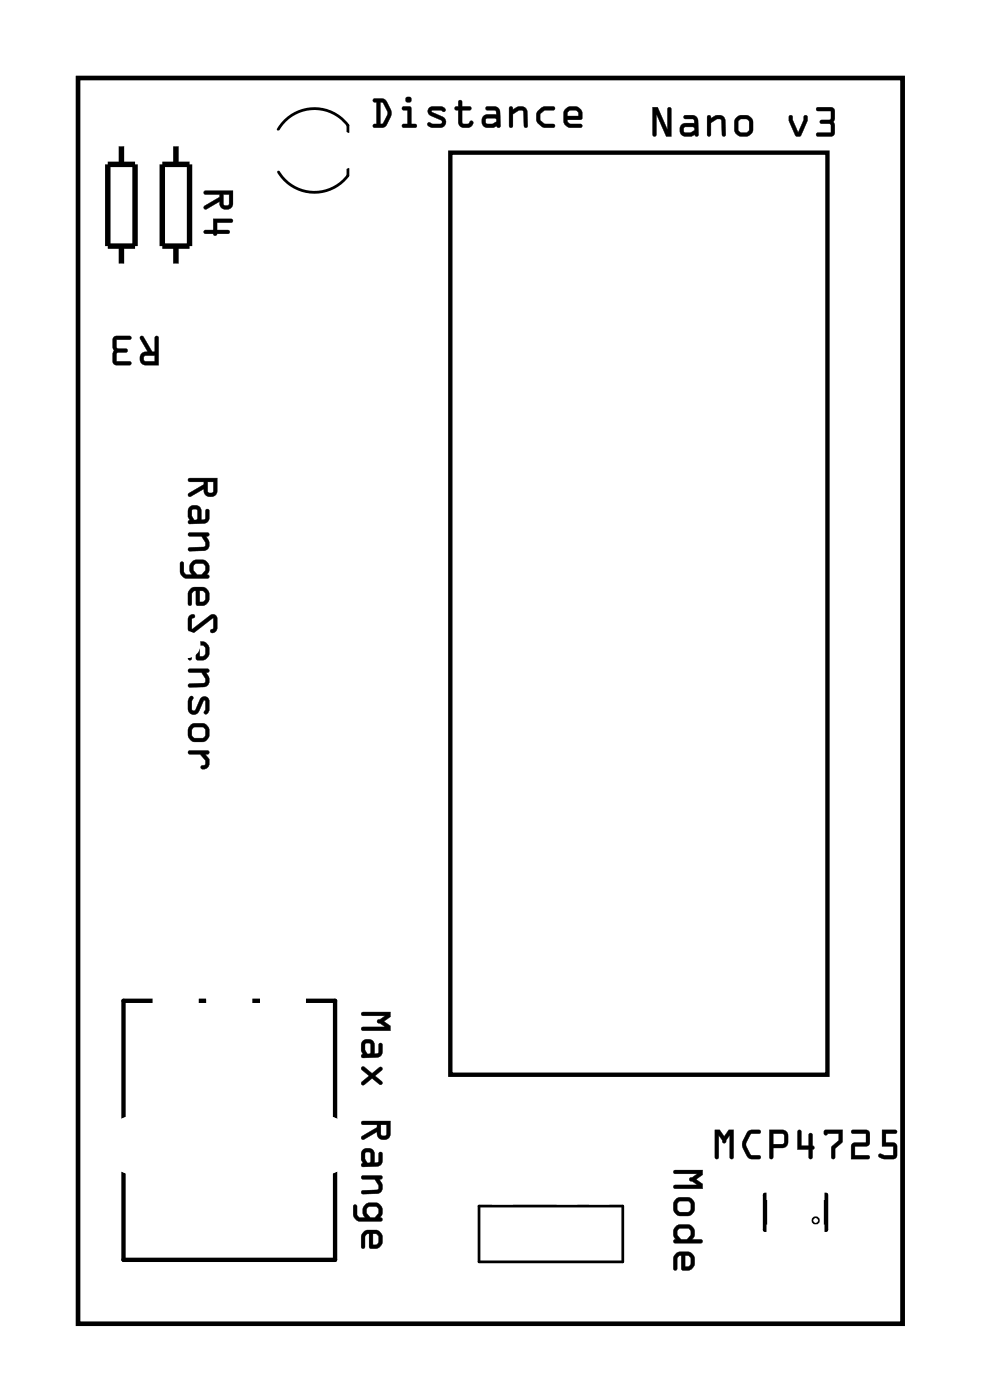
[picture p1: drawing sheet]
<svg xmlns="http://www.w3.org/2000/svg" width="46mm" height="65mm" viewBox="0 0 46 65" stroke-linecap="round" stroke-linejoin="round" font-family="sans-serif">
<path d="M3.6 3.6h38.5v58.1h-38.5zM21 7.1h17.6v43h-17.6zM5.8 46.7h9.8v12h-9.8zM35.7 55.7v1.6M38.4 55.7h.1v1.6h-.1" fill="none" stroke="#000" stroke-width=".2"/>
<path d="M3.6 3.6h38.5v58.1h-38.5z" fill="none" stroke="#000" stroke-width=".05"/>
<path d="M13 6a1.95 1.95 0 0 1 3.2-.2v.4M13 8a1.95 1.95 0 0 0 3.2 .2M16.2 7.9v.3M22.3 56.2h6.7v2.6h-6.7z" fill="none" stroke="#000" stroke-width=".13"/>
<circle cx="38" cy="56.9" r=".04" fill="none" stroke="#000" stroke-width=".3"/>
<path d="M5 7.7h1.3v3.8h-1.3zM5.7 6.7v1M5.7 11.5v.9M7.6 7.7h1.2v3.8h-1.2zM8.2 6.7v1M8.2 11.5v.9" fill="none" stroke="#000" stroke-width=".25"/>
<g fill="#000">
<path d="M6.5 15.7h.2l.4 .7h.1v-.7h.1h.1v1.3h-.6a.31 .31 0 0 1-.3-.3 .31 .31 0 0 1 .4-.3zM6.7 16.6l.1 .2h.4v-.2zM5.3 15.7h.8l-.1 .1h-.6l.1 .4 .4 .1v.1l-.4 .1-.1 .3 .7 .1v.1h-.7l-.1-.1z"/>
<path d="M6.5 15.7h.2l.4 .7h.1v-.7a.1 .1 0 0 1 .1 0 .1 .1 0 0 1 .1 0v1.3h-.6a.32 .32 0 0 1-.3-.3 .32 .32 0 0 1 .4-.3l-.4-.6zM6.6 15.7l-.1 .1 .4 .6a.31 .31 0 0 0-.4 .2 .31 .31 0 0 0 .3 .4h.6v-1.3h-.1h-.1v.7h-.1l-.4-.7zM6.7 16.6l.1 .2h.4v-.2zM6.7 16.6h.5v.3l-.4-.1zM5.3 15.7h.7a.1 .1 0 0 1 .1 0 .1 .1 0 0 1-.1 .1h-.6l.1 .4h.4a.1 .1 0 0 1 .1 .1 .1 .1 0 0 1-.1 .1l-.4 .1-.1 .3h.6a.1 .1 0 0 1 .1 .1 .1 .1 0 0 1-.1 .1h-.6l-.1-.1zM5.3 15.7v1.2l.1 .1h.7v-.1h-.7v-.4l.5-.1v-.1l-.5-.1v-.4h.6l.1-.1z"/>
<path d="M9.5 8.9h1.4v.6a.31 .31 0 0 1-.4 .3 .31 .31 0 0 1-.3-.4l-.7 .4v-.2l.7-.4v-.1h-.7zM10.4 9.1v.4l.2 .1 .1-.5zM9.9 10.2h.9v.2h-.7v.3h.6v.2h-.6l-.1 .1-.1-.1h-.4v-.2h.4z"/>
<path d="M9.5 8.9h1.4v.6a.32 .32 0 0 1-.4 .3 .32 .32 0 0 1-.3-.4l-.6 .4a.1 .1 0 0 1-.1-.1 .1 .1 0 0 1 0-.1l.7-.4v-.1h-.7zM9.5 8.9l.1 .2h.6v.1l-.7 .4 .1 .1 .6-.3a.31 .31 0 0 0 .3 .4 .31 .31 0 0 0 .3-.3l.1-.6zM10.4 9.1v.4l.2 .1 .1-.5zM10.4 9.1h.3l-.1 .5-.2-.1zM9.9 10.2h.9a.1 .1 0 0 1 .1 .1 .1 .1 0 0 1-.1 .1h-.7v.3h.5a.1 .1 0 0 1 .1 .1 .1 .1 0 0 1-.1 .1h-.5a.09 .09 0 0 1-.1 .1 .09 .09 0 0 1-.1-.1h-.3a.1 .1 0 0 1-.1-.1 .1 .1 0 0 1 .1-.1h.3zM9.9 10.2v.5h-.3l-.1 .2h.4l.1 .1 .1-.1h.6v-.2h-.6v-.3h.7v-.2z"/>
<path d="M17.4 4.6h.5l.4 .7-.3 .6-.5 .1a.1 .1 0 0 1-.1-.1 .1 .1 0 0 1 .1-.1h.1v-1l-.2-.1zM17.4 4.6v.1l.2 .1v1h-.2v.1h.5l.3-.4v-.4l-.3-.5zM17.7 4.8v1l.2-.1 .2-.4-.2-.5zM17.7 4.8h.2l.2 .5-.3 .5h-.1zM18.8 5h.3l.1 .8h.1a.1 .1 0 0 1 .1 .1 .1 .1 0 0 1-.1 .1h-.5a.1 .1 0 0 1-.1-.1 .1 .1 0 0 1 .1-.1h.2v-.7h-.2zM18.8 5v.1h.2v.7h-.2l-.1 .1h.7v-.1h-.2v-.8zM18.9 4.7a.15 .15 0 0 1 .3 0 .15 .15 0 0 1-.3 0zM18.9 4.6a.15 .15 0 0 0 .3 0 .15 .15 0 0 0-.3 0zM20 5h.1a.71 .71 0 0 1 .7 .1 .12 .12 0 0 1-.1 .1 .12 .12 0 0 1-.2-.1l-.4 .1 .5 .2a.28 .28 0 0 1 .2 .3 .28 .28 0 0 1-.3 .3l-.6-.1a.12 .12 0 0 1 .1-.2 .12 .12 0 0 1 .2 .1h.4v-.1l-.6-.3-.1-.2zM20 5l-.1 .2 .1 .2 .6 .3-.1 .1-.6-.1 .1 .2h.2h.4l.2-.1-.1-.3-.6-.3 .5-.1a.09 .09 0 0 0 .1 .1 .09 .09 0 0 0 0-.1l-.2-.1zM21.4 4.7h.1v.3h.4a.1 .1 0 0 1 .1 .1 .1 .1 0 0 1-.1 0h-.4l.1 .6 .2 .1 .1-.2 .1 .1a.21 .21 0 0 1 0 .2 .21 .21 0 0 1-.2 .1l-.3-.1-.1-.1v-.7h-.1a.1 .1 0 0 1-.1 0 .1 .1 0 0 1 .1-.1h.1zM21.4 4.7v.3l-.2 .1h.2v.6a.37 .37 0 0 0 .3 .3 .37 .37 0 0 0 .4-.3l-.1-.1-.2 .2-.3-.1v-.6h.4h.1l-.1-.1h-.4v-.3zM22.6 5h.4h.2l.1 .9a.09 .09 0 0 1-.1 .1 .09 .09 0 0 1 0-.1l-.5 .1a.32 .32 0 0 1-.3-.4 .32 .32 0 0 1 .3-.3h.4v-.1l-.4-.1zM22.7 5v.1l.4 .1v.2l-.4-.1a.31 .31 0 0 0-.2 .3 .31 .31 0 0 0 .2 .3h.5h.1v-.7l-.2-.2zM22.7 5.5v.3h.3l.1-.1v-.2zM22.7 5.5h.4v.2l-.1 .1h-.3zM23.7 5h.2v.1a.39 .39 0 0 1 .7 .1v.7a.09 .09 0 0 1-.1 .1 .09 .09 0 0 1-.1-.1v-.7l-.2-.1-.3 .2v.6a.1 .1 0 0 1-.1 .1 .1 .1 0 0 1-.1-.1zM23.8 5v.9h.1v-.6l.3-.2 .2 .1v.7h.2v-.7a.32 .32 0 0 0-.5-.2l-.2 .1v-.1zM25.1 5.1l.3-.1h.4a.1 .1 0 0 1 .1 .1 .1 .1 0 0 1-.1 0l-.4 .1-.2 .2v.2l.2 .2h.4a.1 .1 0 0 1 .1 .1 .1 .1 0 0 1-.1 .1l-.6-.1a.51 .51 0 0 1-.1-.8zM25.1 5.2l-.1 .2 .1 .4 .2 .1h.5v-.1h-.4l-.2-.2v-.3l.1-.1 .5-.1v-.1h-.4zM26.3 5.1l.3-.1h.3l.2 .1v.2v.3h-.7l.2 .2h.4a.1 .1 0 0 1 .1 .1 .1 .1 0 0 1-.1 .1h-.5l-.1-.2-.1-.2zM26.4 5.1l-.1 .5 .1 .2 .2 .1h.5v-.1h-.5l-.2-.2h.7v-.3l-.1-.2-.1-.1h-.3zM26.5 5.2l-.1 .2h.6l-.1-.2zM26.5 5.2l.4-.1 .1 .3h-.6z"/>
<path d="M17.4 4.6h.5a.8 .8 0 0 1 .1 1.2l-.1 .1h-.5v-.1h.2v-1l-.2-.1zM17.7 4.8v1h.1l.3-.5-.2-.5zM18.8 5h.4v.8h.2v.1h-.7l.1-.1h.2v-.7h-.2zM18.9 4.7a.15 .15 0 0 1 .3 0 .15 .15 0 0 1-.3 0zM20 5h.5l.3 .1a.12 .12 0 0 1-.1 .1 .12 .12 0 0 1-.2-.1l-.4 .1 .5 .2a.27 .27 0 0 1 .2 .3 .27 .27 0 0 1-.3 .3l-.4-.1-.2-.1 .1-.1 .5 .1 .1-.1-.6-.3-.1-.2zM21.4 4.7h.1v.3h.4l.1 .1h-.1h-.4l.1 .7h.2l.2-.2 .1 .1a.35 .35 0 0 1-.4 .3 .35 .35 0 0 1-.3-.3v-.6h-.2l.2-.1zM22.7 5h.4l.2 .2v.7h-.1l-.5 .1a.31 .31 0 0 1-.2-.4 .31 .31 0 0 1 .2-.3h.4v-.1l-.4-.1zM22.7 5.5v.3h.3l.1-.1v-.2zM23.8 5h.1v.1a.38 .38 0 0 1 .4-.1 .38 .38 0 0 1 .3 .2v.7h-.2v-.7l-.2-.1-.3 .2v.6h-.1zM25.1 5.2l.3-.2h.5l-.1 .1h-.4l-.2 .2v.3l.2 .2h.5l-.1 .1-.4 .1a.49 .49 0 0 1-.3-.8zM26.3 5.1l.3-.1h.3l.1 .1 .1 .2v.3h-.7l.2 .2h.5v.1l-.5 .1-.2-.2-.1-.2zM26.5 5.2l-.1 .2h.6l-.1-.2z"/>
<path d="M30.4 5h.3l.4 1.1v-1a.1 .1 0 0 1 .1-.1 .1 .1 0 0 1 .1 .1v1.3h-.3l-.4-1.1v1a.1 .1 0 0 1-.1 .1 .1 .1 0 0 1-.1-.1zM30.4 5v1.3h.1h.1v-1l.5 1.1h.2v-1.3l-.1-.1-.1 .1v1l-.5-1.1zM31.9 5.4h.4h.2l.1 .9a.09 .09 0 0 1-.1 .1 .09 .09 0 0 1-.1-.1l-.5 .1a.32 .32 0 0 1-.2-.3 .32 .32 0 0 1 .2-.4h.5l-.1-.1-.4-.1zM31.9 5.4v.1l.5 .1v.2l-.5-.1a.31 .31 0 0 0-.2 .4 .31 .31 0 0 0 .2 .3l.5-.1h.1v-.7l-.1-.2zM31.9 5.9v.3h.3l.2-.1-.1-.2zM31.9 5.9h.4l.1 .2-.2 .1h-.3zM33 5.4h.1v.1a.39 .39 0 0 1 .7 .1v.7a.09 .09 0 0 1-.1 .1 .09 .09 0 0 1-.1-.1v-.7l-.2-.1-.3 .2v.6a.1 .1 0 0 1-.1 .1 .1 .1 0 0 1-.1-.1zM33 5.4v.9h.1v-.6l.3-.2 .2 .1 .1 .7h.1v-.7a.32 .32 0 0 0-.5-.2l-.2 .1v-.1zM34.2 5.9a.51 .51 0 0 1 1 0 .51 .51 0 0 1-1 0zM34.2 5.9a.5 .5 0 0 0 1 0 .5 .5 0 0 0-1 0zM34.4 5.6v.5l.2 .1 .3-.1v-.5h-.3zM34.4 5.6l.4-.1 .1 .1v.4l-.1 .2h-.2l-.2-.1zM36.8 5.4h.1l.3 .8 .3-.7a.1 .1 0 0 1 0-.1 .1 .1 0 0 1 .1 .1l-.3 .8-.2 .1-.3-.8zM36.8 5.4v.2l.3 .7h.2l.3-.7v-.2h-.1l-.3 .8-.3-.8zM38.1 5h.6l.2 .2-.1 .5 .1 .6-.2 .1h-.6a.1 .1 0 0 1-.1-.1 .1 .1 0 0 1 .1-.1h.6v-.4h-.4a.1 .1 0 0 1-.1-.1 .1 .1 0 0 1 .1-.1h.4v-.4h-.6zM38.1 5v.2h.6v.4h-.4l-.1 .1 .1 .1h.4v.4h-.6v.1h.7l.1-.1-.1-.5 .1-.6-.2-.1z"/>
<path d="M30.4 5h.2l.5 1.1v-1l.1-.1 .1 .1v1.3h-.2l-.5-1.1v1l-.1 .1-.1-.1zM31.9 5.4h.5l.1 .2v.7h-.1l-.5 .1a.31 .31 0 0 1-.2-.3 .31 .31 0 0 1 .2-.4l.5 .1v-.2l-.5-.1zM31.9 5.9v.3h.3l.2-.1-.1-.2zM33 5.4h.1v.1a.38 .38 0 0 1 .4-.1 .38 .38 0 0 1 .3 .2v.7h-.1l-.1-.7-.2-.1-.3 .2v.6l-.1 .1zM34.2 5.9a.5 .5 0 0 1 1 0 .5 .5 0 0 1-1 0zM34.4 5.6v.5l.2 .1h.2l.1-.2v-.4l-.1-.1zM36.8 5.4h.1l.3 .8 .3-.8h.1v.2l-.3 .7h-.2l-.3-.7zM38.1 5h.6l.2 .1-.1 .6 .1 .5-.1 .1h-.8l.1-.1h.6v-.4h-.4l-.1-.1 .1-.1h.4v-.4h-.6z"/>
<path d="M8.8 22.3h1.3v.6a.31 .31 0 0 1-.3 .3 .31 .31 0 0 1-.3-.4l-.7 .4v-.2l.7-.4v-.1h-.7zM9.7 22.5v.4l.2 .1v-.5zM8.8 23.6h.2h.3l.1 .6h.2v-.4h.1v.5l-.2 .1h-.7v-.1v-.5zM9 23.8l-.1 .3 .1 .1h.2v-.4zM8.8 24.9h.9v.1h-.1a.38 .38 0 0 1 .2 .4 .38 .38 0 0 1-.3 .3h-.7v-.2h.7l.1-.1-.2-.4h-.6zM8.4 26.2h.2v.5l.4 .1-.2-.2 .2-.4 .2-.1h.4l.1 .2v.3l-.1 .2 .1 .1h-1.1l-.2-.2zM9.1 26.3l-.1 .3 .2 .2h.2l.2-.2v-.2l-.1-.1zM8.9 27.5l.2-.1h.5l.2 .3-.1 .4-.2 .1h-.3l-.1-.7-.2 .2v.5h-.1v-.5zM9.3 27.5v.6l.2-.1 .1-.3-.1-.1zM8.8 28.7h.3l-.2 .2 .1 .4 .8-.6h.2l.1 .1v.6l-.1 .1h-.2l.1-.2v-.5l-.8 .7h-.2l-.1-.2zM8.9 30l.2-.1 .5 .1 .2 .2-.1 .4-.2 .2h-.3l-.1-.7-.2 .1v.5l-.1 .1v-.6zM9.3 30.1v.5h.2l.1-.4-.1-.1zM8.8 31.2h.9v.1l-.1 .1a.38 .38 0 0 1 .2 .3 .38 .38 0 0 1-.3 .3h-.7v-.1l.7-.1h.1l-.2-.4-.6-.1zM8.9 32.5h.1l-.1 .2 .1 .4h.1l.2-.5a.22 .22 0 0 1 .3-.1 .22 .22 0 0 1 .2 .2v.4l-.2 .2a.12 .12 0 0 1-.1-.1 .12 .12 0 0 1 .1-.1l-.1-.5-.2 .6a.27 .27 0 0 1-.3 .1 .27 .27 0 0 1-.2-.3zM8.8 34.2a.5 .5 0 0 1 1 0 .5 .5 0 0 1-1 0zM9 33.9l-.1 .4 .1 .1h.5l.1-.4-.1-.1zM8.8 35h.9v.1l-.1 .1 .1 .2a.33 .33 0 0 1 0 .3 .33 .33 0 0 1-.3 .2 .12 .12 0 0 1 0-.2 .12 .12 0 0 1 .2 0v-.2l-.3-.3h-.5z"/>
<path d="M8.8 22.3h1.3v.6a.32 .32 0 0 1-.3 .3 .32 .32 0 0 1-.3-.4l-.6 .4a.1 .1 0 0 1-.1-.1 .1 .1 0 0 1 0-.1l.7-.4v-.1h-.7zM8.8 22.3v.1l.7 .1v.1l-.7 .4v.1l.7-.3a.31 .31 0 0 0 .2 .4 .31 .31 0 0 0 .4-.3v-.6zM9.7 22.5v.4l.2 .1v-.5zM9.7 22.5h.3l-.1 .5-.2-.1zM8.8 23.6l.2-.1 .3 .1 .1 .6h.2v-.4a.1 .1 0 0 1 .1-.1 .1 .1 0 0 1 .1 .1l-.1 .4-.1 .2h-.8a.09 .09 0 0 1 0-.1v-.2zM8.8 23.6v.2l.1 .5-.1 .1h.7l.2-.1v-.5h-.1v.4h-.2l-.1-.6h-.2zM9 23.8l-.1 .3 .1 .1h.2v-.4zM9 23.8h.2v.4h-.2l-.1-.1zM8.8 24.8h.9a.1 .1 0 0 1 .1 .1 .11 .11 0 0 1-.2 .1 .39 .39 0 0 1-.1 .7h-.6a.09 .09 0 0 1-.1-.1 .09 .09 0 0 1 0-.1h.7l.1-.2-.2-.3h-.6zM8.8 24.9v.1h.6l.2 .3-.1 .2h-.7v.2h.7a.32 .32 0 0 0 .2-.5l-.1-.2h.1v-.2zM8.4 26.2h.2v.5l.3 .1-.1-.2 .1-.4 .3-.1h.3l.3 .3-.1 .3-.1 .1a.11 .11 0 0 1 .2 .1 .1 .1 0 0 1-.1 .1l-1.1-.1-.2-.2zM8.4 26.2v.5l.2 .2 1.1 .1v-.1a.19 .19 0 0 1 0-.3v-.3l-.1-.2h-.6l-.2 .3 .2 .4h-.3l-.1-.1v-.5zM9.1 26.3l-.1 .3 .2 .2h.2l.2-.2-.1-.3zM9.1 26.3h.4l.1 .1v.2l-.2 .2h-.2l-.2-.2zM8.9 27.5l.2-.1h.4l.3 .3v.3l-.2 .2h-.4l-.1-.1v-.6l-.1 .1-.1 .1v.4a.1 .1 0 0 1-.1 .1 .1 .1 0 0 1 0-.1v-.5zM8.9 27.5l-.1 .2v.5h.1v-.5l.2-.2 .1 .7h.3l.2-.1v-.4l-.1-.3h-.5zM9.3 27.5v.6l.2-.1 .1-.3zM9.3 27.5h.2l.1 .2v.2l-.1 .2h-.2zM8.8 28.7l.2-.1a.13 .13 0 0 1 .1 .2 .13 .13 0 0 1-.2 .1l.1 .4 .8-.6a.21 .21 0 0 1 .3 .1v.6l-.2 .1a.13 .13 0 0 1-.1-.1 .13 .13 0 0 1 .1-.1v-.5l-.8 .7a.21 .21 0 0 1-.2 0 .21 .21 0 0 1-.1-.2zM8.8 28.7v.6l.2 .2 .9-.7 .1 .5-.2 .1 .2 .1 .1-.1v-.6a.2 .2 0 0 0-.3-.1l-.8 .6-.1-.4 .2-.2zM8.9 30l.2-.1h.4l.3 .3v.3l-.2 .2-.4 .1-.1-.1v-.6h-.1l-.1 .1v.5a.1 .1 0 0 1-.1 .1 .1 .1 0 0 1 0-.1v-.5zM8.9 30l-.1 .2v.5h.1v-.5l.2-.1 .1 .6h.3l.2-.1v-.4l-.1-.2-.5-.1zM9.3 30.1v.5h.2l.1-.4zM9.3 30.1h.2l.1 .1v.3l-.1 .1h-.2zM8.8 31.2h.9a.1 .1 0 0 1 .1 .1 .11 .11 0 0 1-.2 .1 .39 .39 0 0 1-.1 .6l-.6 .1a.09 .09 0 0 1-.1-.1 .09 .09 0 0 1 0-.1l.7-.1 .1-.2-.2-.2h-.6zM8.8 31.2v.1h.6l.2 .3-.1 .2-.7 .1v.1h.7a.32 .32 0 0 0 .2-.5l-.1-.2h.1v-.1zM8.8 32.5a.12 .12 0 0 1 .2 0 .12 .12 0 0 1-.1 .2l.1 .4 .4-.6h.2l.1 .1a.71 .71 0 0 1-.1 .7 .12 .12 0 0 1-.1-.1 .12 .12 0 0 1 .1-.1l-.1-.4-.2 .5a.28 .28 0 0 1-.3 .1 .28 .28 0 0 1-.2-.3zM8.9 32.5l-.1 .2v.5l.2 .1h.2l.3-.7 .1 .5a.09 .09 0 0 0-.1 .1 .09 .09 0 0 0 .1 .1l.1-.2v-.4a.22 .22 0 0 0-.1-.2 .22 .22 0 0 0-.3 .1l-.2 .5h-.1l-.1-.4 .1-.2zM8.8 34.2a.51 .51 0 0 1 1 0 .51 .51 0 0 1-1 0zM8.8 34.2a.49 .49 0 0 0 .9 0 .49 .49 0 0 0-.9 0zM9 33.9l-.1 .1 .1 .4h.5l.1-.4-.1-.1zM9 33.9h.5l.1 .1-.1 .4h-.5l-.1-.1zM8.8 35h.9a.1 .1 0 0 1 .1 .1 .1 .1 0 0 1-.1 .1h-.1l.1 .2a.33 .33 0 0 1 0 .3 .33 .33 0 0 1-.3 .2 .14 .14 0 0 1 0-.2 .14 .14 0 0 1 .2-.1v-.1l-.3-.3h-.5zM8.8 35v.1l.5 .1 .3 .3v.1l-.2 .2a.23 .23 0 0 0 .2 0 .23 .23 0 0 0 .1-.2v-.2l-.2-.2 .2-.1v-.1z"/>
<path d="M16.9 47.2h1.3v.2l-.3 .2 .3 .2v.2h-1.4l.1-.1h1.1l-.3-.2a.1 .1 0 0 1-.1-.1 .1 .1 0 0 1 .1-.1l.2-.1h-1zM16.9 48.5l.2-.1 .3 .1v.6h.2l.1-.4 .1-.1v.6l-.2 .1h-.7v-.2l-.1-.4zM17 48.6v.3l.1 .2h.1l.1-.4zM16.9 49.7h.1l.3 .3 .4-.2h.1v.1l-.3 .3 .3 .2v.1h-.1l-.4-.2-.3 .3h-.1v-.2l.3-.2-.3-.3zM16.9 52.3h1.3v.6a.31 .31 0 0 1-.4 .2 .31 .31 0 0 1-.2-.3l-.7 .3-.1-.1 .8-.4v-.2h-.7zM17.8 52.4v.5h.2v-.5zM16.9 53.6l.2-.1 .3 .1v.6h.2l.1-.4 .1-.1v.6l-.2 .1h-.7v-.2l-.1-.4zM17 53.7v.3l.1 .2h.1l.1-.4zM16.9 54.8h.9v.1l-.1 .1a.38 .38 0 0 1 .1 .3 .38 .38 0 0 1-.2 .3h-.7v-.1h.7v-.1l-.1-.4h-.6zM16.5 56.2h.1l.1 .5 .3 .1-.1-.3 .1-.3 .2-.1h.4l.2 .2v.3l-.1 .2 .1 .1h-1.2l-.1-.2zM17.1 56.3v.3l.2 .2h.2l.1-.2v-.2l-.1-.1zM17 57.4l.1-.1 .6 .1 .1 .3v.3l-.2 .2h-.4v-.7h-.1l-.1 .1v.6h-.1l-.1-.6zM17.4 57.5v.5h.2v-.4l-.1-.1z"/>
<path d="M16.9 47.2h1.3v.2l-.3 .2 .3 .2v.3h-1.3a.1 .1 0 0 1-.1-.1 .1 .1 0 0 1 .1-.1h1.1l-.3-.2a.1 .1 0 0 1-.1-.1 .1 .1 0 0 1 .1-.1l.2-.2-1 .1-.1-.1zM16.9 47.2v.1h1.1l-.4 .3 .4 .3h-1.1h-.1l.1 .1h1.3v-.2l-.3-.2 .3-.2v-.2zM16.9 48.5l.2-.1 .3 .1 .1 .6h.1v-.4a.1 .1 0 0 1 .1-.1 .1 .1 0 0 1 .1 .1v.4l-.1 .2h-.8a.09 .09 0 0 1-.1-.1 .09 .09 0 0 1 .1-.1l-.1-.1zM16.9 48.5l-.1 .2 .1 .5v.1h.7l.1-.1 .1-.5h-.1l-.1 .4h-.2v-.6h-.2zM17 48.7v.2l.1 .2h.1l.1-.4zM17 48.6l.3 .1-.1 .4h-.1l-.1-.2zM16.9 49.7h.1l.3 .3 .4-.2a.1 .1 0 0 1 .1 0 .1 .1 0 0 1 0 .1l-.3 .3 .3 .2a.1 .1 0 0 1 0 .1 .1 .1 0 0 1-.1 .1l-.4-.3-.3 .3a.1 .1 0 0 1-.2 0 .11 .11 0 0 1 .1-.2l.3-.2-.3-.3zM16.9 49.8v.1l.3 .3-.3 .2v.2h.1l.3-.3 .4 .2h.1v-.1l-.3-.2 .3-.3v-.1h-.1l-.4 .3-.3-.4zM16.9 52.3h1.3v.6a.32 .32 0 0 1-.4 .2 .32 .32 0 0 1-.2-.3l-.6 .3a.1 .1 0 0 1-.2 0 .1 .1 0 0 1 .1-.1l.7-.4v-.2h-.7zM16.9 52.3v.1h.7v.2l-.7 .4v.1l.7-.4a.31 .31 0 0 0 .2 .4 .31 .31 0 0 0 .4-.2v-.6zM17.8 52.4v.5h.2v-.5zM17.7 52.4h.3v.6l-.3-.1zM16.9 53.6l.2-.1 .3 .1 .1 .6 .1-.1v-.3a.1 .1 0 0 1 .1-.1 .1 .1 0 0 1 .1 .1v.4l-.1 .2h-.8a.09 .09 0 0 1-.1-.1 .09 .09 0 0 1 .1-.1l-.1-.2zM16.9 53.6l-.1 .2 .1 .4v.2h.7l.1-.1 .1-.6-.1 .1-.1 .4h-.2v-.6l-.2-.1zM17 53.7v.3l.1 .2h.1l.1-.4zM17 53.7l.3 .1-.1 .4h-.1l-.1-.2zM16.9 54.8h.8a.1 .1 0 0 1 .1 .1 .1 .1 0 0 1-.1 .1 .39 .39 0 0 1-.1 .7h-.7a.09 .09 0 0 1-.1-.1 .09 .09 0 0 1 .1-.1h.7v-.2l-.1-.3h-.6zM16.9 54.8v.2h.6l.2 .3-.1 .2h-.7v.1h.7a.32 .32 0 0 0 .2-.5l-.1-.1 .1-.1v-.1zM16.5 56.2h.1l.1 .5 .3 .1-.1-.3 .1-.3 .2-.1h.4l.2 .3v.2l-.1 .2a.1 .1 0 0 1 .1 0 .1 .1 0 0 1-.1 .1h-1.1l-.1-.2zM16.5 56.2v.5l.2 .2h1l.1-.1a.19 .19 0 0 1 0-.3v-.2l-.2-.2h-.5l-.2 .3 .1 .4h-.3l-.1-.2v-.4zM17.1 56.3v.3l.2 .1h.2l.1-.1v-.3zM17.1 56.3l.4-.1 .2 .2v.2l-.2 .2h-.2l-.2-.2zM16.9 57.4l.2-.1h.5l.2 .4v.3l-.1 .1-.4 .1-.1-.1v-.6h-.1l-.1 .2v.4a.1 .1 0 0 1-.1 .1 .1 .1 0 0 1-.1-.1v-.5zM17 57.4l-.2 .2 .1 .6h.1v-.6l.1-.1h.1v.7h.4l.2-.2v-.3l-.1-.3-.6-.1zM17.4 57.5v.5h.2v-.4zM17.4 57.5h.1l.2 .1v.3l-.1 .1h-.2z"/>
<path d="M31.4 54.6l1.3-.1v.3l-.3 .2 .3 .2v.2h-1.3l.1-.2h1l-.2-.1a.11 .11 0 0 1-.2-.1 .11 .11 0 0 1 .2-.1l.2-.2h-1zM31.4 56.3a.5 .5 0 0 1 1 0 .5 .5 0 0 1-1 0zM31.6 56v.4l.1 .1h.5v-.4l-.1-.1zM31.5 57.2l.2-.1h.5l.2 .3-.1 .4h.4v.1h-1.3v-.1h.1l-.1-.4zM31.6 57.3v.3l.1 .2h.3l.2-.2-.1-.3zM31.5 58.4h.2h.5l.2 .3-.1 .4-.1 .1h-.4v-.7h-.1l-.1 .2v.5h-.2v-.6zM31.9 58.5v.5h.2l.1-.3-.1-.2z"/>
<path d="M31.4 54.6l1.4-.1v.3l-.4 .2 .4 .2v.2h-1.3a.1 .1 0 0 1-.1-.1 .1 .1 0 0 1 .1-.1h1l-.2-.1a.11 .11 0 0 1-.2-.1 .11 .11 0 0 1 .2-.1l.2-.2h-1h-.1zM31.4 54.6l.1 .1h1l-.4 .3 .4 .2h-1l-.1 .1v.1h1.3v-.2l-.3-.2 .3-.2v-.3zM31.4 56.3a.51 .51 0 0 1 1 0 .51 .51 0 0 1-1 0zM31.4 56.3a.5 .5 0 0 0 1 0 .5 .5 0 0 0-1 0zM31.6 56v.1v.4h.5l.1-.4-.1-.1zM31.6 56h.5l.1 .1v.4h-.6v-.1zM31.5 57.2l.2-.1h.5l.2 .3-.1 .4h.4a.1 .1 0 0 1 .1 .1 .1 .1 0 0 1-.1 .1h-1.2a.1 .1 0 0 1-.1-.1 .1 .1 0 0 1 .1-.1l-.1-.3zM31.5 57.2l-.1 .2v.2l.1 .2h-.1v.1h1.3v-.1h-.5l.2-.4-.2-.3h-.5zM31.6 57.3v.3l.1 .2h.3l.2-.2-.1-.3zM31.6 57.3h.5l.1 .1v.2l-.2 .2h-.3l-.1-.2zM31.5 58.4l.2-.1 .4 .1 .3 .3v.3l-.1 .1-.5 .1-.1-.1 .1-.6h-.1l-.1 .2v.4a.1 .1 0 0 1-.1 .1 .1 .1 0 0 1-.1-.1v-.5zM31.5 58.5l-.1 .1v.6h.1l.1-.6 .1-.1h.1v.7h.4l.1-.2 .1-.3-.2-.3h-.5zM31.9 58.5v.5h.2l.1-.3zM31.9 58.5h.2l.1 .2v.2l-.1 .1-.2 .1z"/>
<path d="M33.3 52.7h.2l.3 .3 .2-.3h.2v1.2a.1 .1 0 0 1-.1 .1 .1 .1 0 0 1-.1-.1v-1l-.1 .3a.1 .1 0 0 1-.1 .1 .1 .1 0 0 1-.1-.1l-.2-.3v1a.1 .1 0 0 1-.1 .1 .1 .1 0 0 1-.1-.1zM33.3 52.7v1.3h.1l.1-.1v-1l.3 .4 .2-.4v1l.1 .1 .1-1.3h-.2l-.2 .3-.3-.3zM34.8 52.8l.6-.1a.1 .1 0 0 1 .1 .1 .1 .1 0 0 1-.1 .1h-.4l-.2 .5 .2 .4h.4a.1 .1 0 0 1 .1 .1 .1 .1 0 0 1-.1 .1h-.5l-.3-.5v-.2zM34.9 52.8l-.3 .4a.83 .83 0 0 0 .4 .8h.4v-.1h-.4l-.2-.4v-.3l.2-.3 .4-.1v-.1h-.4zM35.9 52.7h.7l.1 .2v.5l-.7 .1v.4a.1 .1 0 0 1-.1 .1 .1 .1 0 0 1 0-.1zM35.9 52.7v1.2v.1l.1-.1v-.4l.6-.1 .1-.5-.1-.2zM36 52.8v.5h.5v-.4zM36 52.8l.5 .1v.4h-.5zM37.2 52.7h.1v.7h.4v-.5a.1 .1 0 0 1 .1-.1 .1 .1 0 0 1 .1 .1v.5a.09 .09 0 0 1 .1 .1 .09 .09 0 0 1-.1 .1v.3a.1 .1 0 0 1-.1 .1 .1 .1 0 0 1-.1-.1v-.3h-.5zM37.2 52.7v.9h.5v.4h.1l.1-.4v-.1v-.1v-.5h-.2v.5h-.4v-.7zM38.4 52.7h.9v.5l-.4 .3v.4a.1 .1 0 0 1-.1 .1 .1 .1 0 0 1-.1-.1v-.4l.4-.3v-.4h-.5l-.2 .1zM38.4 52.7l.1 .2 .6-.1v.4l-.3 .3v.5h.1v-.5l.4-.3v-.5zM39.7 52.7h.7l.1 .1v.6h-.7v.5l.6-.1a.1 .1 0 0 1 .1 .1 .1 .1 0 0 1-.1 .1h-.7v-.7h.7v-.5h-.7zM39.7 52.7v.1h.7v.5h-.7v.7h.8v-.1h-.7v-.5h.7v-.6l-.1-.1zM41.1 52.7h.6a.1 .1 0 0 1 .1 .1 .1 .1 0 0 1-.1 .1l-.4-.1v.5h.5v.6l-.2 .1h-.6a.11 .11 0 0 1-.1-.2 .1 .1 0 0 1 .2 0l.5 .1v-.5h-.5zM41.1 52.7v.7h.5v.5l-.6-.1v.1l.2 .1h.5l.1-.1v-.5l-.1-.1h-.4v-.5h.5v-.1z"/>
<path d="M33.3 52.7h.2l.3 .3 .2-.3h.2l-.1 1.3-.1-.1v-1l-.2 .3a.1 .1 0 0 1 0 .1 .1 .1 0 0 1-.1-.1l-.2-.3v1l-.1 .1zM34.8 52.8l.2-.1h.5l-.1 .1-.4 .1-.2 .5 .2 .4 .4 .1 .1 .1h-.1a.6 .6 0 0 1-.8-.6v-.2zM35.9 52.7h.7l.1 .2v.5l-.7 .1v.4l-.1 .1v-.1zM36 52.8v.5h.5v-.4zM37.2 52.7h.1v.7h.4v-.5h.2v.5l.1 .1-.1 .1-.1 .4h-.1v-.4h-.5zM38.4 52.7h.9v.5l-.4 .3v.5h-.1l-.1-.5 .4-.3v-.4l-.6 .1zM39.7 52.7h.7l.1 .1v.6h-.7v.5h.7v.1h-.8v-.7h.7v-.5h-.7zM41.1 52.7h.6l.1 .1h-.1h-.4v.5h.4l.1 .1v.5l-.2 .1h-.4a.15 .15 0 0 1-.2 0 .15 .15 0 0 1 .1-.2l.5 .1v-.5h-.5z"/>
</g>
<circle cx="39.8" cy="56.9" r=".35" fill="#fff"/>
<circle cx="39.8" cy="56.9" r=".35" fill="none" stroke="#fff" stroke-width=".55"/>
<circle cx="8.7" cy="30.1" r=".35" fill="#fff"/>
<circle cx="8.7" cy="30.1" r=".35" fill="none" stroke="#fff" stroke-width=".55"/>
<circle cx="12.4" cy="30.1" r=".35" fill="#fff"/>
<circle cx="12.4" cy="30.1" r=".35" fill="none" stroke="#fff" stroke-width=".55"/>
<circle cx="6.9" cy="20.3" r=".35" fill="#fff"/>
<circle cx="6.9" cy="20.3" r=".35" fill="none" stroke="#fff" stroke-width=".55"/>
<circle cx="19.7" cy="33.7" r=".35" fill="#fff"/>
<circle cx="19.7" cy="33.7" r=".35" fill="none" stroke="#fff" stroke-width=".55"/>
<circle cx="13.3" cy="7" r=".6" fill="#fff"/>
<circle cx="13.3" cy="7" r=".6" fill="none" stroke="#fff" stroke-width=".65" stroke-linecap="butt"/>
<path d="M12.7 6.4h1.2v1.2h-1.2z" fill="#fff"/>
<path d="M12.7 6.4h1.2v1.2h-1.2z" fill="none" stroke="#fff" stroke-width=".65" stroke-linecap="butt"/>
<circle cx="15.8" cy="7" r=".6" fill="#fff"/>
<circle cx="15.8" cy="7" r=".6" fill="none" stroke="#fff" stroke-width=".65" stroke-linecap="butt"/>
<circle cx="22.2" cy="10.8" r=".67" fill="#fff"/>
<circle cx="22.2" cy="10.8" r=".67" fill="none" stroke="#fff" stroke-width=".69" stroke-linecap="butt"/>
<path d="M21.5 10.2h1.3v1.3h-1.3z" fill="#fff"/>
<path d="M21.5 10.2h1.3v1.3h-1.3z" fill="none" stroke="#fff" stroke-width=".69" stroke-linecap="butt"/>
<circle cx="22.2" cy="13.4" r=".67" fill="#fff"/>
<circle cx="22.2" cy="13.4" r=".67" fill="none" stroke="#fff" stroke-width=".69" stroke-linecap="butt"/>
<circle cx="22.2" cy="15.9" r=".67" fill="#fff"/>
<circle cx="22.2" cy="15.9" r=".67" fill="none" stroke="#fff" stroke-width=".69" stroke-linecap="butt"/>
<circle cx="22.2" cy="18.4" r=".67" fill="#fff"/>
<circle cx="22.2" cy="18.4" r=".67" fill="none" stroke="#fff" stroke-width=".69" stroke-linecap="butt"/>
<circle cx="22.2" cy="21" r=".67" fill="#fff"/>
<circle cx="22.2" cy="21" r=".67" fill="none" stroke="#fff" stroke-width=".69" stroke-linecap="butt"/>
<circle cx="22.2" cy="23.5" r=".67" fill="#fff"/>
<circle cx="22.2" cy="23.5" r=".67" fill="none" stroke="#fff" stroke-width=".69" stroke-linecap="butt"/>
<circle cx="22.2" cy="26.1" r=".67" fill="#fff"/>
<circle cx="22.2" cy="26.1" r=".67" fill="none" stroke="#fff" stroke-width=".69" stroke-linecap="butt"/>
<circle cx="22.2" cy="28.6" r=".67" fill="#fff"/>
<circle cx="22.2" cy="28.6" r=".67" fill="none" stroke="#fff" stroke-width=".69" stroke-linecap="butt"/>
<circle cx="22.2" cy="31.1" r=".67" fill="#fff"/>
<circle cx="22.2" cy="31.1" r=".67" fill="none" stroke="#fff" stroke-width=".69" stroke-linecap="butt"/>
<circle cx="22.2" cy="33.7" r=".67" fill="#fff"/>
<circle cx="22.2" cy="33.7" r=".67" fill="none" stroke="#fff" stroke-width=".69" stroke-linecap="butt"/>
<circle cx="22.2" cy="36.2" r=".67" fill="#fff"/>
<circle cx="22.2" cy="36.2" r=".67" fill="none" stroke="#fff" stroke-width=".69" stroke-linecap="butt"/>
<circle cx="22.2" cy="38.8" r=".67" fill="#fff"/>
<circle cx="22.2" cy="38.8" r=".67" fill="none" stroke="#fff" stroke-width=".69" stroke-linecap="butt"/>
<circle cx="22.2" cy="41.3" r=".67" fill="#fff"/>
<circle cx="22.2" cy="41.3" r=".67" fill="none" stroke="#fff" stroke-width=".69" stroke-linecap="butt"/>
<circle cx="22.2" cy="43.8" r=".67" fill="#fff"/>
<circle cx="22.2" cy="43.8" r=".67" fill="none" stroke="#fff" stroke-width=".69" stroke-linecap="butt"/>
<circle cx="22.2" cy="46.4" r=".67" fill="#fff"/>
<circle cx="22.2" cy="46.4" r=".67" fill="none" stroke="#fff" stroke-width=".69" stroke-linecap="butt"/>
<circle cx="37.4" cy="10.8" r=".67" fill="#fff"/>
<circle cx="37.4" cy="10.8" r=".67" fill="none" stroke="#fff" stroke-width=".69" stroke-linecap="butt"/>
<circle cx="37.4" cy="13.4" r=".67" fill="#fff"/>
<circle cx="37.4" cy="13.4" r=".67" fill="none" stroke="#fff" stroke-width=".69" stroke-linecap="butt"/>
<circle cx="37.4" cy="15.9" r=".67" fill="#fff"/>
<circle cx="37.4" cy="15.9" r=".67" fill="none" stroke="#fff" stroke-width=".69" stroke-linecap="butt"/>
<circle cx="37.4" cy="18.4" r=".67" fill="#fff"/>
<circle cx="37.4" cy="18.4" r=".67" fill="none" stroke="#fff" stroke-width=".69" stroke-linecap="butt"/>
<circle cx="37.4" cy="21" r=".67" fill="#fff"/>
<circle cx="37.4" cy="21" r=".67" fill="none" stroke="#fff" stroke-width=".69" stroke-linecap="butt"/>
<circle cx="37.4" cy="23.5" r=".67" fill="#fff"/>
<circle cx="37.4" cy="23.5" r=".67" fill="none" stroke="#fff" stroke-width=".69" stroke-linecap="butt"/>
<circle cx="37.4" cy="26.1" r=".67" fill="#fff"/>
<circle cx="37.4" cy="26.1" r=".67" fill="none" stroke="#fff" stroke-width=".69" stroke-linecap="butt"/>
<circle cx="37.4" cy="28.6" r=".67" fill="#fff"/>
<circle cx="37.4" cy="28.6" r=".67" fill="none" stroke="#fff" stroke-width=".69" stroke-linecap="butt"/>
<circle cx="37.4" cy="31.1" r=".67" fill="#fff"/>
<circle cx="37.4" cy="31.1" r=".67" fill="none" stroke="#fff" stroke-width=".69" stroke-linecap="butt"/>
<circle cx="37.4" cy="33.7" r=".67" fill="#fff"/>
<circle cx="37.4" cy="33.7" r=".67" fill="none" stroke="#fff" stroke-width=".69" stroke-linecap="butt"/>
<circle cx="37.4" cy="36.2" r=".67" fill="#fff"/>
<circle cx="37.4" cy="36.2" r=".67" fill="none" stroke="#fff" stroke-width=".69" stroke-linecap="butt"/>
<circle cx="37.4" cy="38.8" r=".67" fill="#fff"/>
<circle cx="37.4" cy="38.8" r=".67" fill="none" stroke="#fff" stroke-width=".69" stroke-linecap="butt"/>
<circle cx="37.4" cy="41.3" r=".67" fill="#fff"/>
<circle cx="37.4" cy="41.3" r=".67" fill="none" stroke="#fff" stroke-width=".69" stroke-linecap="butt"/>
<circle cx="37.4" cy="43.8" r=".67" fill="#fff"/>
<circle cx="37.4" cy="43.8" r=".67" fill="none" stroke="#fff" stroke-width=".69" stroke-linecap="butt"/>
<circle cx="37.4" cy="46.4" r=".67" fill="#fff"/>
<circle cx="37.4" cy="46.4" r=".67" fill="none" stroke="#fff" stroke-width=".69" stroke-linecap="butt"/>
<circle cx="13.2" cy="46.4" r=".72" fill="#fff"/>
<circle cx="13.2" cy="46.4" r=".72" fill="none" stroke="#fff" stroke-width=".69" stroke-linecap="butt"/>
<path d="M12.2 45.4h1.9v1.9h-1.9zM12.7 46.4a.5 .5 0 0 0 1 0 .5 .5 0 0 0-1 0z" fill="#fff"/>
<g fill="none" stroke="#fff" stroke-width=".25">
<path d="M12.2 45.4h1.9v1.9h-1.9z"/>
<circle cx="13.2" cy="46.4" r=".5"/>
</g>
<circle cx="10.7" cy="46.4" r=".72" fill="#fff"/>
<circle cx="10.7" cy="46.4" r=".72" fill="none" stroke="#fff" stroke-width=".69" stroke-linecap="butt"/>
<path d="M9.7 45.4h1.9v1.9h-1.9zM10.2 46.4a.5 .5 0 0 0 1 0 .5 .5 0 0 0-1 0z" fill="#fff"/>
<g fill="none" stroke="#fff" stroke-width=".25">
<path d="M9.7 45.4h1.9v1.9h-1.9z"/>
<circle cx="10.7" cy="46.4" r=".5"/>
</g>
<circle cx="8.2" cy="46.4" r=".72" fill="#fff"/>
<circle cx="8.2" cy="46.4" r=".72" fill="none" stroke="#fff" stroke-width=".69" stroke-linecap="butt"/>
<path d="M7.2 45.4h1.9v1.9h-1.9zM7.7 46.4a.5 .5 0 0 0 1 0 .5 .5 0 0 0-1 0z" fill="#fff"/>
<g fill="none" stroke="#fff" stroke-width=".25">
<path d="M7.2 45.4h1.9v1.9h-1.9z"/>
<circle cx="8.2" cy="46.4" r=".5"/>
</g>
<circle cx="15.1" cy="53.4" r="1.13" fill="#fff"/>
<circle cx="15.1" cy="53.4" r="1.13" fill="none" stroke="#fff" stroke-width=".51"/>
<circle cx="6.3" cy="53.4" r="1.13" fill="#fff"/>
<circle cx="6.3" cy="53.4" r="1.13" fill="none" stroke="#fff" stroke-width=".51"/>
<circle cx="13.2" cy="46.4" r=".72" fill="#fff"/>
<circle cx="13.2" cy="46.4" r=".72" fill="none" stroke="#fff" stroke-width=".69" stroke-linecap="butt"/>
<path d="M12.2 45.4h1.9v1.9h-1.9zM12.7 46.4a.5 .5 0 0 0 1 0 .5 .5 0 0 0-1 0z" fill="#fff"/>
<g fill="none" stroke="#fff" stroke-width=".25">
<path d="M12.2 45.4h1.9v1.9h-1.9z"/>
<circle cx="13.2" cy="46.4" r=".5"/>
</g>
<circle cx="10.7" cy="46.4" r=".72" fill="#fff"/>
<circle cx="10.7" cy="46.4" r=".72" fill="none" stroke="#fff" stroke-width=".69" stroke-linecap="butt"/>
<path d="M9.7 45.4h1.9v1.9h-1.9zM10.2 46.4a.5 .5 0 0 0 1 0 .5 .5 0 0 0-1 0z" fill="#fff"/>
<g fill="none" stroke="#fff" stroke-width=".25">
<path d="M9.7 45.4h1.9v1.9h-1.9z"/>
<circle cx="10.7" cy="46.4" r=".5"/>
</g>
<circle cx="8.2" cy="46.4" r=".72" fill="#fff"/>
<circle cx="8.2" cy="46.4" r=".72" fill="none" stroke="#fff" stroke-width=".69" stroke-linecap="butt"/>
<path d="M7.2 45.4h1.9v1.9h-1.9zM7.7 46.4a.5 .5 0 0 0 1 0 .5 .5 0 0 0-1 0z" fill="#fff"/>
<g fill="none" stroke="#fff" stroke-width=".25">
<path d="M7.2 45.4h1.9v1.9h-1.9z"/>
<circle cx="8.2" cy="46.4" r=".5"/>
</g>
<circle cx="15.1" cy="53.4" r="1.13" fill="#fff"/>
<circle cx="15.1" cy="53.4" r="1.13" fill="none" stroke="#fff" stroke-width=".51"/>
<circle cx="6.3" cy="53.4" r="1.13" fill="#fff"/>
<circle cx="6.3" cy="53.4" r="1.13" fill="none" stroke="#fff" stroke-width=".51"/>
<path d="M21 56h1v.8h-1z" fill="#fff"/>
<path d="M21 56h1v.8h-1z" fill="none" stroke="#fff" stroke-width=".25"/>
<path d="M21 58.2h1v.8h-1z" fill="#fff"/>
<path d="M21 58.2h1v.8h-1z" fill="none" stroke="#fff" stroke-width=".25"/>
<path d="M29.3 58.2h1v.8h-1z" fill="#fff"/>
<path d="M29.3 58.2h1v.8h-1z" fill="none" stroke="#fff" stroke-width=".25"/>
<path d="M29.3 56h1v.8h-1z" fill="#fff"/>
<path d="M29.3 56h1v.8h-1z" fill="none" stroke="#fff" stroke-width=".25"/>
<path d="M23.1 54.5h.7v1.5h-.7z" fill="#fff"/>
<path d="M23.1 54.5h.7v1.5h-.7z" fill="none" stroke="#fff" stroke-width=".25"/>
<path d="M26.1 54.5h.7v1.5h-.7z" fill="#fff"/>
<path d="M26.1 54.5h.7v1.5h-.7z" fill="none" stroke="#fff" stroke-width=".25"/>
<path d="M27.6 54.5h.7v1.5h-.7z" fill="#fff"/>
<path d="M27.6 54.5h.7v1.5h-.7z" fill="none" stroke="#fff" stroke-width=".25"/>
<circle cx="24.2" cy="57.5" r=".45" fill="#fff"/>
<circle cx="24.2" cy="57.5" r=".45" fill="none" stroke="#fff" stroke-width=".25"/>
<circle cx="27.2" cy="57.5" r=".45" fill="#fff"/>
<circle cx="27.2" cy="57.5" r=".45" fill="none" stroke="#fff" stroke-width=".25"/>
<circle cx="24.2" cy="57.5" r=".45" fill="#fff"/>
<circle cx="24.2" cy="57.5" r=".45" fill="none" stroke="#fff" stroke-width=".25"/>
<circle cx="27.2" cy="57.5" r=".45" fill="#fff"/>
<circle cx="27.2" cy="57.5" r=".45" fill="none" stroke="#fff" stroke-width=".25"/>
<path d="M35.9 57.2h.5v1.2h-.5z" fill="#fff"/>
<path d="M35.9 57.2h.5v1.2h-.5z" fill="none" stroke="#fff" stroke-width=".25"/>
<path d="M36.8 57.2h.6v1.2h-.6z" fill="#fff"/>
<path d="M36.8 57.2h.6v1.2h-.6z" fill="none" stroke="#fff" stroke-width=".25"/>
<path d="M37.8 57.2h.5v1.2h-.5z" fill="#fff"/>
<path d="M37.8 57.2h.5v1.2h-.5z" fill="none" stroke="#fff" stroke-width=".25"/>
<path d="M37.8 54.6h.5v1.2h-.5z" fill="#fff"/>
<path d="M37.8 54.6h.5v1.2h-.5z" fill="none" stroke="#fff" stroke-width=".25"/>
<path d="M35.9 54.6h.5v1.2h-.5z" fill="#fff"/>
<path d="M35.9 54.6h.5v1.2h-.5z" fill="none" stroke="#fff" stroke-width=".25"/>
<path d="M36.8 54.6h.6v1.2h-.6z" fill="#fff"/>
<path d="M36.8 54.6h.6v1.2h-.6z" fill="none" stroke="#fff" stroke-width=".25"/>
<circle cx="8.2" cy="13.4" r=".7" fill="#fff"/>
<circle cx="8.2" cy="13.4" r=".7" fill="none" stroke="#fff" stroke-width=".76" stroke-linecap="butt"/>
<circle cx="8.2" cy="5.7" r=".7" fill="#fff"/>
<circle cx="8.2" cy="5.7" r=".7" fill="none" stroke="#fff" stroke-width=".76" stroke-linecap="butt"/>
<circle cx="5.6" cy="13.4" r=".7" fill="#fff"/>
<circle cx="5.6" cy="13.4" r=".7" fill="none" stroke="#fff" stroke-width=".76" stroke-linecap="butt"/>
<circle cx="5.6" cy="5.7" r=".7" fill="#fff"/>
<circle cx="5.6" cy="5.7" r=".7" fill="none" stroke="#fff" stroke-width=".76" stroke-linecap="butt"/>
</svg>
